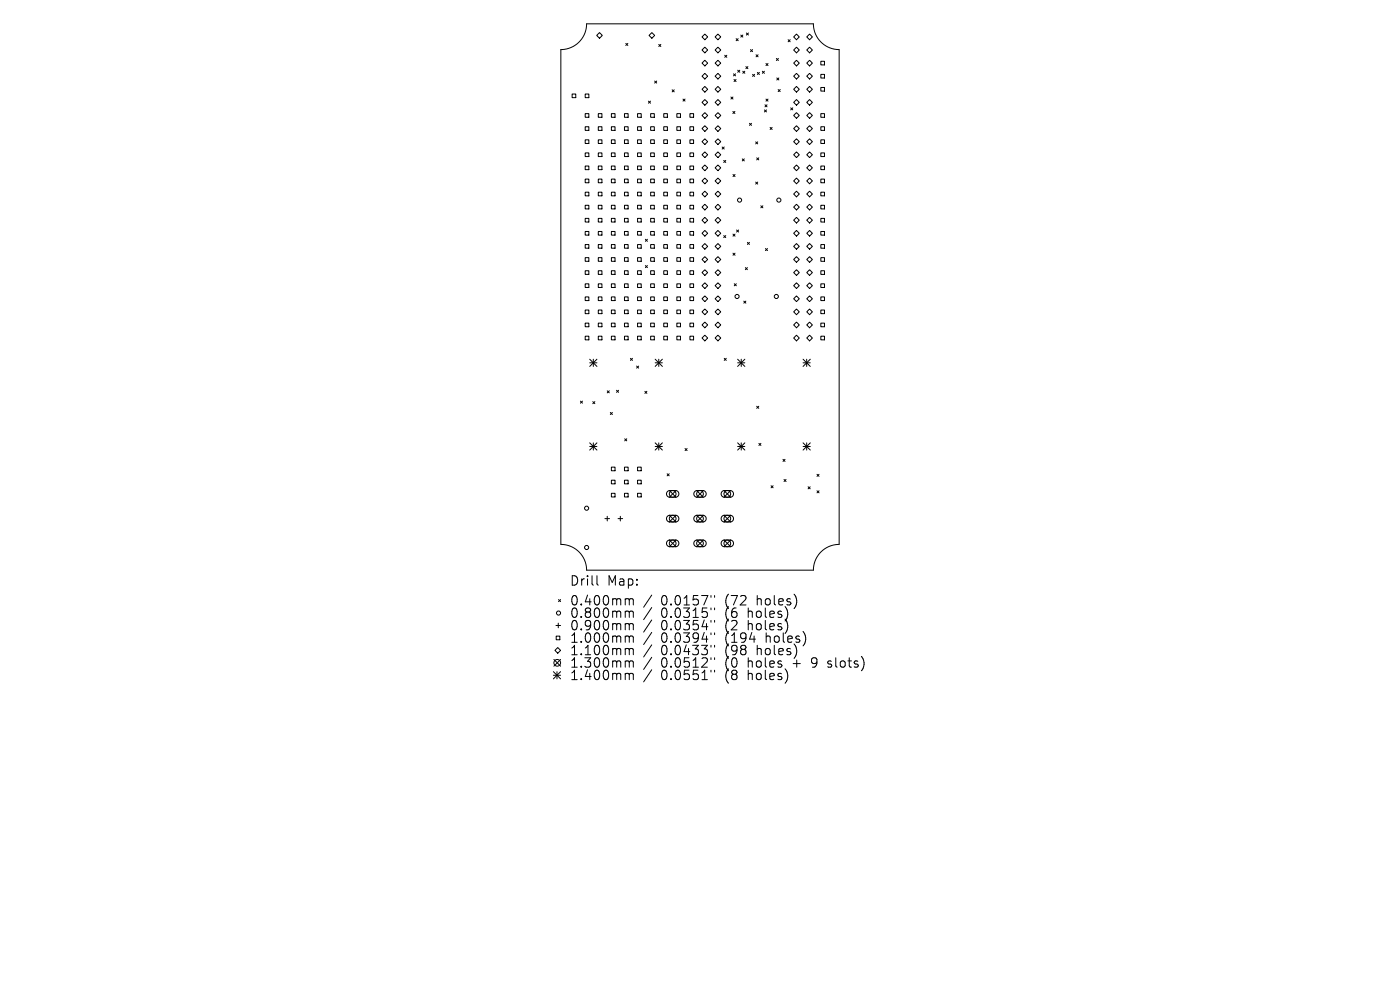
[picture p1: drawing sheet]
<svg xmlns="http://www.w3.org/2000/svg" width="297mm" height="210mm" viewBox="0 0 297 210" stroke-linecap="round" stroke-linejoin="round" font-family="sans-serif">
<defs><g id="words">
<g font-size="2.8">
<text x="120.9" y="124.5">Drill</text>
<text x="128.8" y="124.5">Map:</text>
<text x="120.9" y="128.7">0.400mm</text>
<text x="120.9" y="131.3">0.800mm</text>
<text x="140.2" y="128.7">0.0157&quot;</text>
<text x="140.2" y="131.3">0.0315&quot;</text>
<text x="153.8" y="128.7">(72</text>
<text x="153.8" y="131.3">(6</text>
<text x="158.7" y="131.3">holes)</text>
<text x="160.6" y="128.7">holes)</text>
<text x="120.9" y="133.9">0.900mm</text>
<text x="120.9" y="136.6">1.000mm</text>
<text x="140.2" y="133.9">0.0354&quot;</text>
<text x="140.2" y="136.6">0.0394&quot;</text>
<text x="153.8" y="133.9">(2</text>
<text x="153.8" y="136.6">(194</text>
<text x="158.7" y="133.9">holes)</text>
<text x="162.5" y="136.6">holes)</text>
<text x="120.9" y="139.2">1.100mm</text>
<text x="120.9" y="141.9">1.300mm</text>
<text x="140.2" y="139.2">0.0433&quot;</text>
<text x="140.2" y="141.9">0.0512&quot;</text>
<text x="153.8" y="139.2">(98</text>
<text x="153.8" y="141.9">(0</text>
<text x="158.7" y="141.9">holes</text>
<text x="160.6" y="139.2">holes)</text>
<text x="168.3" y="141.9">+</text>
<text x="172.4" y="141.9">9</text>
<text x="175.9" y="141.9">slots)</text>
<text x="120.9" y="144.5">1.400mm</text>
<text x="140.2" y="144.5">0.0551&quot;</text>
<text x="153.8" y="144.5">(8</text>
<text x="158.7" y="144.5">holes)</text>
</g>
</g></defs>
<g fill="none" stroke="#000" stroke-width=".21">
<path d="M121.4 19.9h.7v.8h-.7zM124.1 19.9h.8v.8h-.8zM124.4 5.1h48.2a5.5 5.5 0 0 0 5.4 5.4v105a5.5 5.5 0 0 0-5.4 5.4h-48.2a5.5 5.5 0 0 0-5.4-5.4v-105a5.5 5.5 0 0 0 5.4-5.4zM126.6 7.5l.6-.6 .6 .6-.6 .6zM132.8 9.2l.4 .4M133.2 9.2l-.4 .4M137.7 7.5l.6-.6 .6 .6-.6 .6zM138.9 17.2l.4 .4M139.3 17.2l-.4 .4M139.8 9.4l.4 .5M140.2 9.4l-.4 .5M142.6 19l.4 .5"/>
<path d="M143 19l-.4 .5M148.9 10.6l.6-.6 .6 .6-.6 .6zM148.9 16.2l.6-.6 .6 .6-.6 .6zM149.5 7.2l.6 .6-.6 .6-.6-.6zM149.5 12.8l.6 .6-.6 .6-.6-.6zM149.5 18.3l.6 .6-.6 .6-.6-.6zM151.7 7.8l.6-.6 .6 .6-.6 .6zM151.7 10.6l.6-.6 .6 .6-.6 .6zM151.7 16.2l.6-.6 .6 .6-.6 .6zM151.7 18.9l.6-.6 .6 .6-.6 .6zM152.3 12.8l.6 .6-.6 .6-.6-.6zM153.7 11.7l.5 .5"/>
<path d="M154.2 11.7l-.5 .5M155.6 15.7l.4 .4M155.7 16.9l.5 .4M156 15.7l-.4 .4M156.2 16.9l-.5 .4M156.2 8.2l.4 .4M156.5 14.9l.4 .4M156.6 8.2l-.4 .4M156.9 14.9l-.4 .4M157.2 7.4l.4 .5M157.6 15.1l.4 .5M157.6 7.4l-.4 .5"/>
<path d="M158 15.1l-.4 .5M158.2 14.1l.5 .5M158.3 7l.5 .4M158.7 14.1l-.5 .5M158.8 7l-.5 .4M159.2 10.5l.5 .5M159.7 10.5l-.5 .5M159.7 15.8l.4 .4M160.1 15.8l-.4 .4M160.4 11.6l.4 .5M160.7 15.4l.4 .4M160.8 11.6l-.4 .5"/>
<path d="M161.1 15.4l-.4 .4M161.7 15.1l.5 .5M162.2 15.1l-.5 .5M162.5 13.5l.4 .4M162.9 13.5l-.4 .4M164.7 12.4l.4 .4M164.8 16.5l.4 .5M165.1 19l.4 .4M165.1 12.4l-.4 .4M165.2 16.5l-.4 .5M165.5 19l-.4 .4M167.2 8.4l.4 .5"/>
<path d="M167.6 8.4l-.4 .5M168.4 7.8l.6-.6 .6 .6-.6 .6zM168.4 10.6l.6-.6 .6 .6-.6 .6zM168.4 13.4l.6-.6 .6 .6-.6 .6zM168.4 16.2l.6-.6 .6 .6-.6 .6zM168.4 18.9l.6-.6 .6 .6-.6 .6zM171.1 16.2l.6-.6 .6 .6-.6 .6zM171.7 7.2l.6 .6-.6 .6-.6-.6zM171.7 10l.6 .6-.6 .6-.6-.6zM171.7 12.8l.6 .6-.6 .6-.6-.6zM171.7 18.3l.6 .6-.6 .6-.6-.6zM174.1 13h.8v.8h-.8z"/>
<path d="M174.1 15.8h.8v.7h-.8zM174.1 18.6h.8v.7h-.8zM124.1 24.1h.8v.8h-.8zM124.1 26.9h.8v.8h-.8zM124.1 29.7h.8v.7h-.8zM124.1 32.4h.8v.8h-.8zM124.1 35.2h.8v.8h-.8zM124.1 38h.8v.8h-.8zM126.9 24.1h.8v.8h-.8zM126.9 26.9h.8v.8h-.8zM126.9 29.7h.8v.7h-.8zM126.9 32.4h.8v.8h-.8z"/>
<path d="M126.9 35.2h.8v.8h-.8zM126.9 38h.8v.8h-.8zM129.7 24.1h.8v.8h-.8zM129.7 26.9h.8v.8h-.8zM129.7 29.7h.8v.7h-.8zM129.7 32.4h.8v.8h-.8zM129.7 35.2h.8v.8h-.8zM129.7 38h.8v.8h-.8zM132.5 24.1h.8v.8h-.8zM132.5 26.9h.8v.8h-.8zM132.5 29.7h.8v.7h-.8zM132.5 32.4h.8v.8h-.8z"/>
<path d="M132.5 35.2h.8v.8h-.8zM132.5 38h.8v.8h-.8zM135.3 24.1h.7v.8h-.7zM135.3 26.9h.7v.8h-.7zM135.3 29.7h.7v.7h-.7zM135.3 32.4h.7v.8h-.7zM135.3 35.2h.7v.8h-.7zM135.3 38h.7v.8h-.7zM137.6 21.5l.4 .4M138 21.5l-.4 .4M138 24.1h.8v.8h-.8zM138 26.9h.8v.8h-.8z"/>
<path d="M138 29.7h.8v.7h-.8zM138 32.4h.8v.8h-.8zM138 35.2h.8v.8h-.8zM138 38h.8v.8h-.8zM140.8 24.1h.8v.8h-.8zM140.8 26.9h.8v.8h-.8zM140.8 29.7h.8v.7h-.8zM140.8 32.4h.8v.8h-.8zM140.8 35.2h.8v.8h-.8zM140.8 38h.8v.8h-.8zM143.6 24.1h.8v.8h-.8zM143.6 26.9h.8v.8h-.8z"/>
<path d="M143.6 29.7h.8v.7h-.8zM143.6 32.4h.8v.8h-.8zM143.6 35.2h.8v.8h-.8zM143.6 38h.8v.8h-.8zM144.9 21l.4 .5M145.3 21l-.4 .5M146.4 24.1h.7v.8h-.7zM146.4 26.9h.7v.8h-.7zM146.4 29.7h.7v.7h-.7zM146.4 32.4h.7v.8h-.7zM146.4 35.2h.7v.8h-.7zM146.4 38h.7v.8h-.7z"/>
<path d="M148.9 21.7l.6-.6 .6 .6-.6 .6zM148.9 27.3l.6-.6 .6 .6-.6 .6zM148.9 38.4l.6-.6 .6 .6-.6 .6zM149.5 23.9l.6 .6-.6 .6-.6-.6zM149.5 29.4l.6 .6-.6 .6-.6-.6zM149.5 32.2l.6 .6-.6 .6-.6-.6zM149.5 35l.6 .6-.6 .6-.6-.6zM151.7 21.7l.6-.6 .6 .6-.6 .6zM151.7 24.5l.6-.6 .6 .6-.6 .6zM151.7 27.3l.6-.6 .6 .6-.6 .6zM151.7 32.8l.6-.6 .6 .6-.6 .6zM151.7 35.6l.6-.6 .6 .6-.6 .6z"/>
<path d="M151.7 38.4l.6-.6 .6 .6-.6 .6zM152.3 29.4l.6 .6-.6 .6-.6-.6zM153.2 31.2l.4 .4M153.5 34l.5 .5M153.6 31.2l-.4 .4M154 34l-.5 .5M155.1 20.6l.4 .4M155.5 23.6l.4 .5M155.5 37l.4 .5M155.5 20.6l-.4 .4M155.9 23.6l-.4 .5M155.9 37l-.4 .5"/>
<path d="M157.5 33.7l.4 .4M157.9 33.7l-.4 .4M159 26.2l.4 .4M159.4 26.2l-.4 .4M160.3 30.1l.4 .4M160.3 38.6l.4 .5M160.5 33.5l.5 .4M160.7 30.1l-.4 .4M160.7 38.6l-.4 .5M161 33.5l-.5 .4M162.2 23.3l.4 .5M162.3 22.2l.4 .5"/>
<path d="M162.5 21l.4 .5M162.6 23.3l-.4 .5M162.7 22.2l-.4 .5M162.9 21l-.4 .5M163.4 27l.4 .5M163.8 27l-.4 .5M167.7 22.9l.5 .4M168.2 22.9l-.5 .4M168.4 21.7l.6-.6 .6 .6-.6 .6zM168.4 24.5l.6-.6 .6 .6-.6 .6zM168.4 27.3l.6-.6 .6 .6-.6 .6zM168.4 30l.6-.6 .6 .6-.6 .6z"/>
<path d="M168.4 32.8l.6-.6 .6 .6-.6 .6zM168.4 35.6l.6-.6 .6 .6-.6 .6zM168.4 38.4l.6-.6 .6 .6-.6 .6zM171.1 27.3l.6-.6 .6 .6-.6 .6zM171.7 21.1l.6 .6-.6 .6-.6-.6zM171.7 23.9l.6 .6-.6 .6-.6-.6zM171.7 29.4l.6 .6-.6 .6-.6-.6zM171.7 32.2l.6 .6-.6 .6-.6-.6zM171.7 35l.6 .6-.6 .6-.6-.6zM171.7 37.8l.6 .6-.6 .6-.6-.6zM174.1 24.1h.8v.8h-.8zM174.1 26.9h.8v.8h-.8z"/>
<path d="M174.1 29.7h.8v.7h-.8zM174.1 32.4h.8v.8h-.8zM174.1 35.2h.8v.8h-.8zM174.1 38h.8v.8h-.8zM124.1 40.8h.8v.7h-.8zM124.1 43.5h.8v.8h-.8zM124.1 46.3h.8v.8h-.8zM124.1 49.1h.8v.8h-.8zM124.1 51.9h.8v.8h-.8zM124.1 54.7h.8v.7h-.8zM124.1 57.4h.8v.8h-.8zM126.9 40.8h.8v.7h-.8z"/>
<path d="M126.9 43.5h.8v.8h-.8zM126.9 46.3h.8v.8h-.8zM126.9 49.1h.8v.8h-.8zM126.9 51.9h.8v.8h-.8zM126.9 54.7h.8v.7h-.8zM126.9 57.4h.8v.8h-.8zM129.7 40.8h.8v.7h-.8zM129.7 43.5h.8v.8h-.8zM129.7 46.3h.8v.8h-.8zM129.7 49.1h.8v.8h-.8zM129.7 51.9h.8v.8h-.8zM129.7 54.7h.8v.7h-.8z"/>
<path d="M129.7 57.4h.8v.8h-.8zM132.5 40.8h.8v.7h-.8zM132.5 43.5h.8v.8h-.8zM132.5 46.3h.8v.8h-.8zM132.5 49.1h.8v.8h-.8zM132.5 51.9h.8v.8h-.8zM132.5 54.7h.8v.7h-.8zM132.5 57.4h.8v.8h-.8zM135.3 40.8h.7v.7h-.7zM135.3 43.5h.7v.8h-.7zM135.3 46.3h.7v.8h-.7zM135.3 49.1h.7v.8h-.7z"/>
<path d="M135.3 51.9h.7v.8h-.7zM135.3 54.7h.7v.7h-.7zM135.3 57.4h.7v.8h-.7zM136.9 50.8l.4 .4M136.9 56.3l.4 .5M137.3 50.8l-.4 .4M137.3 56.3l-.4 .5M138 40.8h.8v.7h-.8zM138 43.5h.8v.8h-.8zM138 46.3h.8v.8h-.8zM138 49.1h.8v.8h-.8zM138 51.9h.8v.8h-.8z"/>
<path d="M138 54.7h.8v.7h-.8zM138 57.4h.8v.8h-.8zM140.8 40.8h.8v.7h-.8zM140.8 43.5h.8v.8h-.8zM140.8 46.3h.8v.8h-.8zM140.8 49.1h.8v.8h-.8zM140.8 51.9h.8v.8h-.8zM140.8 54.7h.8v.7h-.8zM140.8 57.4h.8v.8h-.8zM143.6 40.8h.8v.7h-.8zM143.6 43.5h.8v.8h-.8zM143.6 46.3h.8v.8h-.8z"/>
<path d="M143.6 49.1h.8v.8h-.8zM143.6 51.9h.8v.8h-.8zM143.6 54.7h.8v.7h-.8zM143.6 57.4h.8v.8h-.8zM146.4 40.8h.7v.7h-.7zM146.4 43.5h.7v.8h-.7zM146.4 46.3h.7v.8h-.7zM146.4 49.1h.7v.8h-.7zM146.4 51.9h.7v.8h-.7zM146.4 54.7h.7v.7h-.7zM146.4 57.4h.7v.8h-.7zM148.9 43.9l.6-.6 .6 .6-.6 .6z"/>
<path d="M148.9 49.5l.6-.6 .6 .6-.6 .6zM148.9 55l.6-.6 .6 .6-.6 .6zM149.5 40.6l.6 .6-.6 .6-.6-.6zM149.5 46.1l.6 .6-.6 .6-.6-.6zM149.5 51.7l.6 .6-.6 .6-.6-.6zM149.5 57.2l.6 .6-.6 .6-.6-.6zM151.7 43.9l.6-.6 .6 .6-.6 .6zM151.7 46.7l.6-.6 .6 .6-.6 .6zM151.7 49.5l.6-.6 .6 .6-.6 .6zM151.7 55l.6-.6 .6 .6-.6 .6zM152.3 40.6l.6 .6-.6 .6-.6-.6zM152.3 51.7l.6 .6-.6 .6-.6-.6z"/>
<path d="M152.3 57.2l.6 .6-.6 .6-.6-.6zM153.5 50l.5 .4M154 50l-.5 .4M155.5 49.7l.4 .4M155.5 53.7l.4 .4M155.9 49.7l-.4 .4M155.9 53.7l-.4 .4M156.3 48.8l.4 .4M156.7 48.8l-.4 .4M158.1 56.8l.5 .4M158.6 56.8l-.5 .4M158.6 51.4l.4 .5"/>
<path d="M159 51.4l-.4 .5M161.4 43.6l.4 .5M161.8 43.6l-.4 .5M162.4 52.7l.4 .5M162.8 52.7l-.4 .5M168.4 41.2l.6-.6 .6 .6-.6 .6zM168.4 43.9l.6-.6 .6 .6-.6 .6zM168.4 46.7l.6-.6 .6 .6-.6 .6zM168.4 49.5l.6-.6 .6 .6-.6 .6zM168.4 52.3l.6-.6 .6 .6-.6 .6zM168.4 55l.6-.6 .6 .6-.6 .6zM168.4 57.8l.6-.6 .6 .6-.6 .6z"/>
<path d="M171.1 43.9l.6-.6 .6 .6-.6 .6zM171.7 40.6l.6 .6-.6 .6-.6-.6zM171.7 46.1l.6 .6-.6 .6-.6-.6zM171.7 48.9l.6 .6-.6 .6-.6-.6zM171.7 51.7l.6 .6-.6 .6-.6-.6zM171.7 54.4l.6 .6-.6 .6-.6-.6zM171.7 57.2l.6 .6-.6 .6-.6-.6zM171.7 60l.6 .6-.6 .6-.6-.6zM174.1 40.8h.8v.7h-.8zM174.1 43.5h.8v.8h-.8zM174.1 46.3h.8v.8h-.8zM174.1 49.1h.8v.8h-.8z"/>
<path d="M174.1 51.9h.8v.8h-.8zM174.1 54.7h.8v.7h-.8zM174.1 57.4h.8v.8h-.8zM124.1 60.2h.8v.8h-.8zM124.1 63h.8v.8h-.8zM124.1 65.8h.8v.7h-.8zM124.1 68.5h.8v.8h-.8zM124.1 71.3h.8v.8h-.8zM125.1 76.2l1.5 1.5M125.1 77h1.5M125.9 76.2v1.5M126.6 76.2l-1.5 1.5"/>
<path d="M126.9 60.2h.8v.8h-.8zM126.9 63h.8v.8h-.8zM126.9 65.8h.8v.7h-.8zM126.9 68.5h.8v.8h-.8zM126.9 71.3h.8v.8h-.8zM129.7 60.2h.8v.8h-.8zM129.7 63h.8v.8h-.8zM129.7 65.8h.8v.7h-.8zM129.7 68.5h.8v.8h-.8zM129.7 71.3h.8v.8h-.8zM132.5 60.2h.8v.8h-.8zM132.5 63h.8v.8h-.8z"/>
<path d="M132.5 65.8h.8v.7h-.8zM132.5 68.5h.8v.8h-.8zM132.5 71.3h.8v.8h-.8zM133.7 76l.5 .5M134.2 76l-.5 .5M135.1 77.7l.4 .4M135.3 60.2h.7v.8h-.7zM135.3 63h.7v.8h-.7zM135.3 65.8h.7v.7h-.7zM135.3 68.5h.7v.8h-.7zM135.3 71.3h.7v.8h-.7zM135.5 77.7l-.4 .4"/>
<path d="M138 60.2h.8v.8h-.8zM138 63h.8v.8h-.8zM138 65.8h.8v.7h-.8zM138 68.5h.8v.8h-.8zM138 71.3h.8v.8h-.8zM139 77h1.5M139 76.2l1.5 1.5M139.8 76.2v1.5M140.5 76.2l-1.5 1.5M140.8 60.2h.8v.8h-.8zM140.8 63h.8v.8h-.8zM140.8 65.8h.8v.7h-.8z"/>
<path d="M140.8 68.5h.8v.8h-.8zM140.8 71.3h.8v.8h-.8zM143.6 60.2h.8v.8h-.8zM143.6 63h.8v.8h-.8zM143.6 65.8h.8v.7h-.8zM143.6 68.5h.8v.8h-.8zM143.6 71.3h.8v.8h-.8zM146.4 60.2h.7v.8h-.7zM146.4 63h.7v.8h-.7zM146.4 65.8h.7v.7h-.7zM146.4 68.5h.7v.8h-.7zM146.4 71.3h.7v.8h-.7z"/>
<path d="M148.9 60.6l.6-.6 .6 .6-.6 .6zM148.9 66.2l.6-.7 .6 .7-.6 .6zM148.9 71.7l.6-.6 .6 .6-.6 .6zM149.5 62.8l.6 .6-.6 .6-.6-.6zM149.5 68.3l.6 .6-.6 .6-.6-.6zM151.7 60.6l.6-.6 .6 .6-.6 .6zM151.7 63.4l.6-.6 .6 .6-.6 .6zM151.7 66.2l.6-.7 .6 .7-.6 .6zM151.7 71.7l.6-.6 .6 .6-.6 .6zM152.3 68.3l.6 .6-.6 .6-.6-.6zM153.6 76l.5 .5M154.1 76l-.5 .5"/>
<path d="M155.8 60.2l.4 .4M156.2 60.2l-.4 .4M156.5 77h1.5M156.5 76.2l1.5 1.5M157.2 76.2v1.5M157.8 63.9l.4 .4M158 76.2l-1.5 1.5M158.2 63.9l-.4 .4M168.4 60.6l.6-.6 .6 .6-.6 .6zM168.4 63.4l.6-.6 .6 .6-.6 .6zM168.4 66.2l.6-.7 .6 .7-.6 .6zM168.4 68.9l.6-.6 .6 .6-.6 .6z"/>
<path d="M168.4 71.7l.6-.6 .6 .6-.6 .6zM170.4 77h1.5M170.4 76.2l1.5 1.5M171.1 76.2v1.5M171.7 62.8l.6 .6-.6 .6-.6-.6zM171.7 65.5l.6 .7-.6 .6-.6-.6zM171.7 68.3l.6 .6-.6 .6-.6-.6zM171.7 71.1l.6 .6-.6 .6-.6-.6zM171.9 76.2l-1.5 1.5M174.1 60.2h.8v.8h-.8zM174.1 63h.8v.8h-.8zM174.1 65.8h.8v.7h-.8z"/>
<path d="M174.1 68.5h.8v.8h-.8zM174.1 71.3h.8v.8h-.8zM123.1 85.1l.5 .4M123.6 85.1l-.5 .4M125.1 93.9l1.5 1.6M125.1 94.7h1.5M125.8 85.2l.4 .4M125.9 93.9v1.6M126.2 85.2l-.4 .4M126.6 93.9l-1.5 1.6M128.8 82.9l.5 .4M129.3 82.9l-.5 .4"/>
<path d="M129.5 87.5l.4 .4M129.7 99.1h.8v.8h-.8zM129.9 87.5l-.4 .4M130.8 82.8l.4 .4M131.2 82.8l-.4 .4M132.5 99.1h.8v.8h-.8zM132.5 93.1l.5 .4M133 93.1l-.5 .4M135.3 99.1h.7v.8h-.7zM136.8 83l.4 .4M137.2 83l-.4 .4M139 94.7h1.5"/>
<path d="M139 93.9l1.5 1.6M139.8 93.9v1.6M140.5 93.9l-1.5 1.6M145.3 95.1l.5 .5M145.8 95.1l-.5 .5M156.5 94.7h1.5M156.5 93.9l1.5 1.6M157.2 93.9v1.6M158 93.9l-1.5 1.6M160.5 86.2l.5 .4M161 86.2l-.5 .4M161 94.1l.4 .4"/>
<path d="M161.4 94.1l-.4 .4M166.1 97.4l.4 .5M166.5 97.4l-.4 .5M170.4 94.7h1.5M170.4 93.9l1.5 1.6M171.1 93.9v1.6M171.9 93.9l-1.5 1.6M128.3 110h1M128.8 109.5v1M129.7 101.9h.8v.7h-.8zM129.7 104.6h.8v.8h-.8zM131.1 110h1"/>
<path d="M131.6 109.5v1M132.5 101.9h.8v.7h-.8zM132.5 104.6h.8v.8h-.8zM135.3 101.9h.7v.7h-.7zM135.3 104.6h.7v.8h-.7zM141.5 100.5l.5 .4M142 100.5l-.5 .4M142 104.1l1.4 1.4M142 109.3l1.4 1.4M142 114.6l1.4 1.4M143.4 104.1l-1.4 1.4M143.4 109.3l-1.4 1.4"/>
<path d="M143.4 114.6l-1.4 1.4M147.8 104.1l1.4 1.4M147.8 109.3l1.4 1.4M147.8 114.6l1.4 1.4M149.2 104.1l-1.4 1.4M149.2 109.3l-1.4 1.4M149.2 114.6l-1.4 1.4M153.6 104.1l1.4 1.4M153.6 109.3l1.4 1.4M153.6 114.6l1.4 1.4M155 104.1l-1.4 1.4M155 109.3l-1.4 1.4"/>
<path d="M155 114.6l-1.4 1.4M163.6 103l.4 .5M164 103l-.4 .5M166.3 101.7l.5 .4M166.8 101.7l-.5 .4M171.4 103.3l.5 .4M171.9 103.3l-.5 .4M173.3 100.6l.5 .5M173.3 104.1l.5 .4M173.8 100.6l-.5 .5M173.8 104.1l-.5 .4M117.5 139.9l1.4 1.4"/>
<path d="M117.9 132.7h1M118 134.9h.8v.8h-.8zM118.3 137.4l.6 .6-.6 .6-.6-.6zM118.4 132.2v1M118.5 127.2l.4 .4M118.9 127.2l-.4 .4M118.9 139.9l-1.4 1.4M126.6 122.1v1.7l.3 .3M133.2 127l.3 .3M133.2 129.6l.3 .3M133.2 132.3l.3 .3M133.2 134.9l.3 .3"/>
<path d="M133.2 137.6l.3 .2M133.5 127.3v1M133.5 129.9v1.1M133.5 132.6v1M133.5 135.2v1M133.5 137.8v1.1M133.5 127.3l.3-.3 .5 .1 .1 1.2M133.5 129.9l.3-.3 .5 .1 .1 1.3M133.5 132.6l.3-.3 .5 .1 .1 1.2M133.5 135.2l.3-.3 .5 .1 .1 1.2M133.5 137.8l.3-.2 .5 .1 .1 1.2M138.3 126.2l-1.8 2.6"/>
<path d="M138.3 128.9l-1.8 2.5M138.3 131.5l-1.8 2.6M138.3 134.2l-1.8 2.5M138.3 136.8l-1.8 2.6M138.3 139.4l-1.8 2.6M150.8 126.3v.4M150.8 129v.4M150.8 131.6v.4M150.8 134.2v.4M150.8 136.9v.4M150.8 139.5v.4M151.6 126.3v.4"/>
<path d="M151.6 129v.4M151.6 131.6v.4M151.6 134.2v.4M151.6 136.9v.4M151.6 139.5v.4M159 135.6h1.3M167 132.2v1.3M167.1 130l-.1 .9M168.9 126.9v1.3M169 137.9l-.1 .9M170.8 134.8v1.4M117.4 142.5l1.5 1.5"/>
<path d="M117.4 143.2h1.5M118.2 142.5v1.5M118.9 142.5l-1.5 1.5M133.2 140.2l.3 .3M133.2 142.8l.3 .3M133.5 140.5v1M133.5 143.1v1.1M133.5 140.5l.3-.3 .5 .1 .1 1.2M133.5 143.1l.3-.3 .5 .1 .1 1.3M138.3 142.1l-1.8 2.5M150.8 142.2v.4M151.6 142.2v.4"/>
<path d="M167 142.7v1.4"/>
<circle cx="156.9" cy="42.4" r=".44"/>
<circle cx="165.2" cy="42.4" r=".44"/>
<circle cx="156.4" cy="62.9" r=".44"/>
<circle cx="164.7" cy="62.9" r=".44"/>
<circle cx="124.4" cy="107.8" r=".44"/>
<circle cx="124.4" cy="116.1" r=".44"/>
<circle cx="142.7" cy="110" r=".71"/>
<circle cx="142.7" cy="115.3" r=".71"/>
<circle cx="142.7" cy="104.8" r=".71"/>
<circle cx="148.5" cy="110" r=".71"/>
<circle cx="148.5" cy="115.3" r=".71"/>
<circle cx="148.5" cy="104.8" r=".71"/>
<circle cx="154.3" cy="110" r=".71"/>
<circle cx="154.3" cy="115.3" r=".71"/>
<circle cx="154.3" cy="104.8" r=".71"/>
<circle cx="118.5" cy="130" r=".44"/>
<circle cx="118.2" cy="140.6" r=".71"/>
</g>
<path d="M141.6 104.3l.4-.2h1.3a.71 .71 0 0 1 .7 .7 .71 .71 0 0 1-.7 .7h-1.2a.71 .71 0 0 1-.7-.5 .71 .71 0 0 1 .2-.7zM141.6 109.5l.4-.2h1.3a.71 .71 0 0 1 .7 .7 .71 .71 0 0 1-.7 .7h-1.2a.71 .71 0 0 1-.7-.4 .71 .71 0 0 1 .2-.8zM141.6 114.8l.4-.2h1.3a.71 .71 0 0 1 .7 .7 .71 .71 0 0 1-.7 .7h-1.2a.71 .71 0 0 1-.7-.5 .71 .71 0 0 1 .2-.7zM147.4 104.3l.4-.2h1.3a.71 .71 0 0 1 .7 .7 .71 .71 0 0 1-.7 .7h-1.2a.71 .71 0 0 1-.7-.5 .71 .71 0 0 1 .2-.7zM147.4 109.5l.4-.2h1.3a.71 .71 0 0 1 .7 .7 .71 .71 0 0 1-.7 .7h-1.2a.71 .71 0 0 1-.7-.4 .71 .71 0 0 1 .2-.8zM147.4 114.8l.4-.2h1.3a.71 .71 0 0 1 .7 .7 .71 .71 0 0 1-.7 .7h-1.2a.71 .71 0 0 1-.7-.5 .71 .71 0 0 1 .2-.7zM153.2 104.3l.4-.2h1.3a.71 .71 0 0 1 .7 .7 .71 .71 0 0 1-.7 .7h-1.2a.71 .71 0 0 1-.7-.5 .71 .71 0 0 1 .2-.7zM153.2 109.5l.4-.2h1.3a.71 .71 0 0 1 .7 .7 .71 .71 0 0 1-.7 .7h-1.2a.71 .71 0 0 1-.7-.4 .71 .71 0 0 1 .2-.8zM153.2 114.8l.4-.2h1.3a.71 .71 0 0 1 .7 .7 .71 .71 0 0 1-.7 .7h-1.2a.71 .71 0 0 1-.7-.5 .71 .71 0 0 1 .2-.7z" fill="none" stroke="#000" stroke-width=".22"/>
<use href="#words"/>
</svg>
